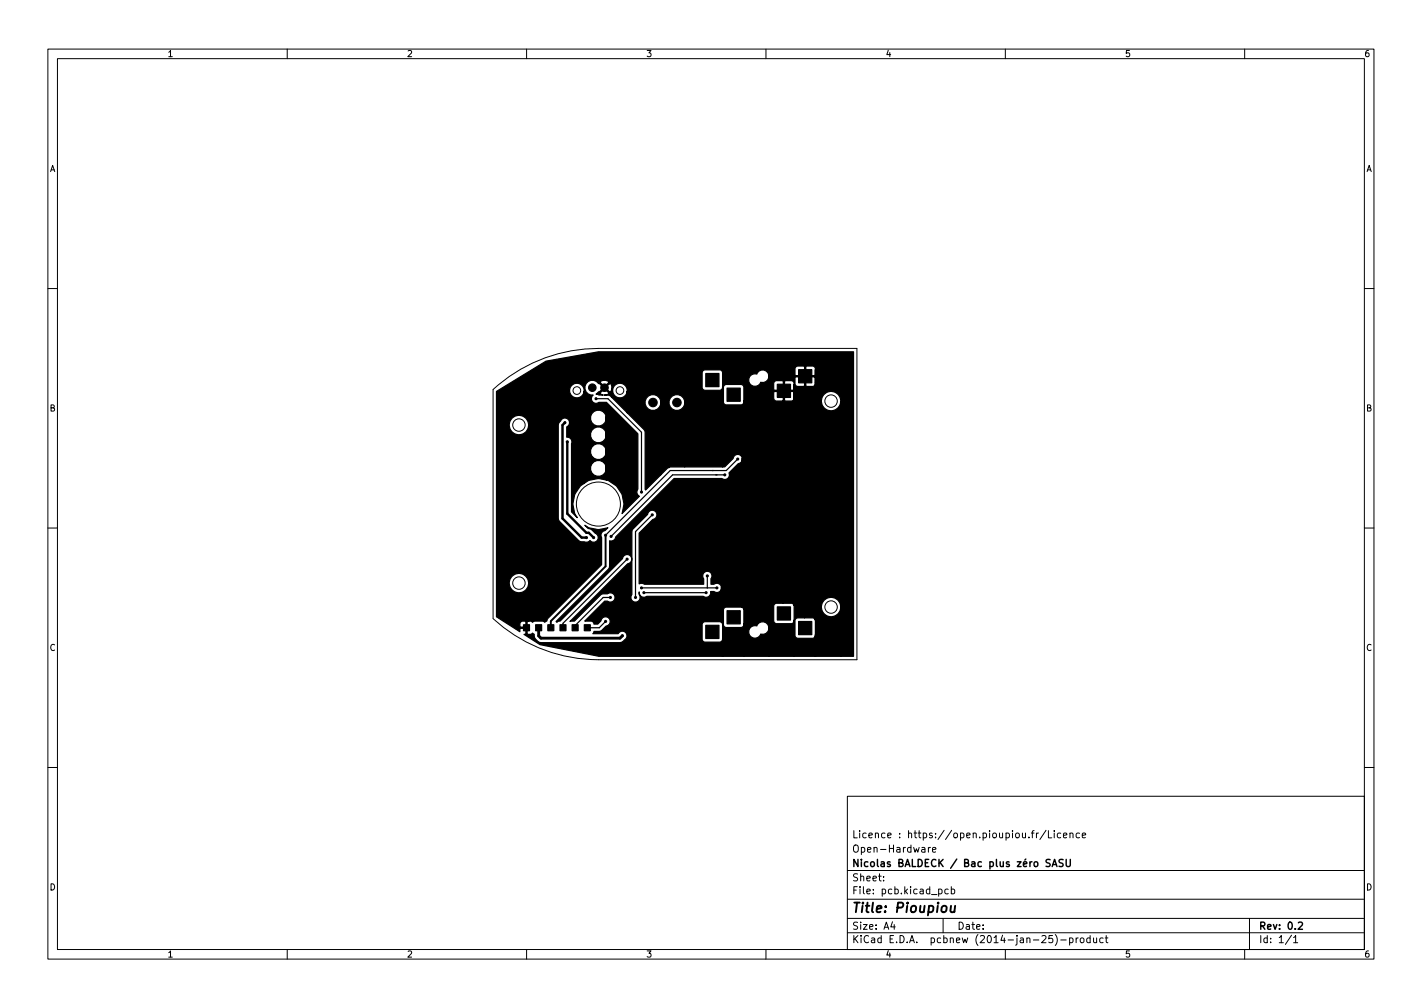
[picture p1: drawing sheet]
<svg xmlns="http://www.w3.org/2000/svg" width="297mm" height="210mm" viewBox="0 0 297 210" stroke-linecap="round" stroke-linejoin="round" font-family="sans-serif">
<defs><g id="words">
<text font-size="2.8" x="178" y="190.6">Title: Pioupiou</text>
<g font-size="2.1">
<text x="178" y="178">Open-Hardware</text>
<text x="178" y="175">Licence : https://open.pioupiou.fr/Licence</text>
<text x="178" y="184">Sheet:</text>
<text x="178" y="181">Nicolas BALDECK / Bac plus zéro SASU</text>
<text x="178" y="186.7">File: pcb.kicad_pcb</text>
<text x="178" y="196.9">KiCad E.D.A. pcbnew (2014-jan-25)-product</text>
<text x="178" y="194.1">Size: A4</text>
<text x="200" y="194.1">Date:</text>
<text x="263" y="194.1">Rev: 0.2</text>
<text x="263" y="196.9">Id: 1/1</text>
</g>
<g font-size="1.8">
<text x="35" y="11.9">1</text>
<text x="85" y="11.9">2</text>
<text x="135" y="11.9">3</text>
<text x="185" y="11.9">4</text>
<text x="235" y="11.9">5</text>
<text x="285" y="11.9">6</text>
<text x="10.3" y="35.9">A</text>
<text x="285.3" y="35.9">A</text>
<text x="10.3" y="85.9">B</text>
<text x="285.3" y="85.9">B</text>
<text x="10.3" y="135.9">C</text>
<text x="285.3" y="135.9">C</text>
<text x="10.3" y="185.9">D</text>
<text x="285.3" y="185.9">D</text>
<text x="35" y="199.9">1</text>
<text x="85" y="199.9">2</text>
<text x="135" y="199.9">3</text>
<text x="185" y="199.9">4</text>
<text x="235" y="199.9">5</text>
<text x="285" y="199.9">6</text>
</g>
</g></defs>
<g fill="none" stroke="#000" stroke-width=".21">
<path d="M10 10.2h277v190.1h-277zM12 12.2h273v186.1h-273zM60 10.2v2M110 10.2v2M160 10.2v2M210 10.2v2M260 10.2v2M10 60.2h2M285 60.2h2M10 110.2h2M285 110.2h2M103 129.1v-47.8a32.5 32.5 0 0 1 22-8.6h54v65h-54a32.5 32.5 0 0 1-22-8.5"/>
<path d="M10 160.2h2M177 166.3h108v32h-108zM193.9 176.9v1M194.4 176.9l-.5 .3M194.8 177.4l.7-.1-.1-.3-.4-.1-.2 .2 .1 .8h.5M216.9 173.9l-.4 .3M218.5 173.4l-1.3 1.9M219 173.4v1.5h.7M220.2 173.4v.2M220.2 173.9v1M221.6 174l-.5-.1-.2 .3 .1 .7h.6M222.1 174.4l.8-.1-.1-.3-.4-.1-.3 .2 .1 .8h.6"/>
<path d="M223.5 174.1l.2-.2 .4 .1v.9M223.5 173.9v1M225.5 174l-.4-.1-.3 .3 .1 .7h.6M226.1 174.4l.7-.1-.1-.3-.4-.1-.2 .2v.8h.6M285 160.2h2M60 198.3v2M110 198.3v2M160 198.3v2M177 194.8h108M177 191.8h108M177 187.8h108M177 181.8h108"/>
<path d="M184.6 183.8v.1M184.6 183v.1M186.4 192.5l-.3 1h.9M186.8 193v1M196.1 185.7l.4-.1 .3 .3-.2 .7h-.5M197 191.8v3M198.1 185.7l-.5-.1-.2 .3 .1 .7h.6M198.7 185.7l.4-.1 .3 .3-.1 .7h-.6M198.7 185.1v1.5M210 198.3v2M220.4 195.1a1.72 1.72 0 0 1 0 2.3M221.6 196.3h1.1"/>
<path d="M223.4 195.9l.5-.1 .2 .3-.1 .7h-.6M223.4 195.8v1.5M224.8 195.8v1M225.2 195.8l-.4 .3M225.8 195.9l.3-.1 .3 .3v.4l-.3 .3h-.3l-.2-.3zM227.7 195.9l-.4-.1-.3 .3 .1 .7h.6M227.7 195.3v1.5M228.4 195.8l.1 1h.4l.2-.1M229.1 195.8v1M230.4 195.9l-.4-.1-.3 .3 .2 .7h.5M230.9 195.8h.5M231.1 195.3v1.3l.3 .2"/>
<path d="M260 198.3v2M261 191.8v6.5M269.8 195.3l-1.3 1.9M270.2 195.8l.4-.5v1.5M270.2 196.8h.9"/>
<circle cx="108.4" cy="88.7" r="1.3"/>
<circle cx="120.5" cy="81.5" r=".8"/>
<circle cx="129.5" cy="81.5" r=".8"/>
<circle cx="173.6" cy="83.7" r="1.3"/>
<circle cx="125" cy="105.2" r="4.6"/>
<circle cx="108.4" cy="121.7" r="1.3"/>
<circle cx="173.6" cy="126.7" r="1.3"/>
</g>
<path d="M219.4 179.5l-.6-.1-.3 .3 .1 .4 .7 .3v.4l-.2 .1h-.6M222.1 179.5l-.6-.1-.2 .2v.4l.6 .3 .2 .3-.3 .3h-.6M222.7 179.4v1.2l.3 .3h.4l.2-.3v-1.2M219.8 180.9l.5-1.5 .5 1.5M219.9 180.5h.7M271.2 192.7l.6-.2 .3 .5-1 1h1" fill="none" stroke="#000" stroke-width=".3"/>
<path d="M126.5 111.7v6.5l-11.4 11.5v1.4M198.7 189.1l-.1 1.3 .5 .1 .3-.2M199.5 189.1l-.2 1.4" fill="none" stroke="#000" stroke-width=".4"/>
<g fill="#000" stroke="#000" stroke-width=".25">
<path d="M166.8 77.2h2.8v2.7h-2.8zM147.4 78h2.8v2.7h-2.8zM151.9 81h2.7v2.8h-2.7zM162.4 80.2h2.7v2.8h-2.7zM109.4 130.4h1.2v1.3h-1.2zM111.9 130.4h1.2v1.3h-1.2zM114.4 130.4h1.3v1.3h-1.3zM117 130.4h1.2v1.3h-1.2zM119.5 130.4h1.3v1.3h-1.3zM122.1 130.4h1.2v1.3h-1.2zM147.4 130.6h2.8v2.7h-2.8zM151.9 127.5h2.7v2.8h-2.7z"/>
<path d="M162.4 126.7h2.7v2.8h-2.7zM166.8 129.8h2.8v2.7h-2.8zM103.7 81.7l10.4-6.3 10.9-1.9h53.3v63.5h-2.7v-53.3a2.03 2.03 0 0 0-3-1.6 2.03 2.03 0 0 0 0 3.5 2.03 2.03 0 0 0 3-1.7v42.7a2.02 2.02 0 0 0-3.1-1.6 2.02 2.02 0 0 0 .1 3.5 2.02 2.02 0 0 0 3-1.6v10.1h-5.3v-59.8a.65 .65 0 0 0-.5-.8h-1.3l-.2 .2v1.8h1.9l.1-.1v-1.1v2.7v-1.1l-.1-.1h-1.9v1.8l.2 .2h1.3l.4-.3 .1-.5v49.6a.65 .65 0 0 0-.7-.5h-1.5v-52.4l-.2-.2h-1.3l-.4 .3-.1 1.6 .1 .1h1.9v.3h-1.9l-.1 .1v1.1a.65 .65 0 0 0 .5 .8h1.3l.2-.2v48.5h-1.5a.65 .65 0 0 0-.5 .8v3l.2 .4 3.5 .1a.65 .65 0 0 0 .5-.8v4.5h-4.4v-56.8a.65 .65 0 0 0-.5-.7h-1.4l-.1 .1v1.9h1.8l.2-.2v-1.1v2.8v-1.1l-.2-.2h-1.8v1.9l.1 .1h1.4l.4-.2 .1-.5v43.5a.65 .65 0 0 0-.8-.5h-1.5v-46.4l-.1-.1h-1.4l-.4 .2-.1 1.6 .2 .2h1.8v.2h-1.8l-.2 .2v1.1a.65 .65 0 0 0 .5 .7h1.4l.1-.1v42.4h-1.5a.65 .65 0 0 0-.5 .7v3l.3 .4 3.5 .1a.65 .65 0 0 0 .5-.7v7.5h-5.3v-58.7a1.3 1.3 0 0 0-1.2-1.1 1.3 1.3 0 0 0-1.3 .9 1.31 1.31 0 0 0-1.7 .8 1.31 1.31 0 0 0 .9 1.7 1.31 1.31 0 0 0 1.6-.8 1.3 1.3 0 0 0 1.7-1.5v52.6l-.2-.5a1.3 1.3 0 0 0-1.2-.6 1.3 1.3 0 0 0-1.1 .9 1.31 1.31 0 0 0-1.7 .8 1.31 1.31 0 0 0 .9 1.7 1.31 1.31 0 0 0 1.6-.8 1.3 1.3 0 0 0 1.7-1.5v6.1h-5.2v-56.2a.65 .65 0 0 0-.8-.5h-3l-.4 .2-.1 3.5a.65 .65 0 0 0 .8 .5h3l.4-.2 .1-.5v43.5l-.3-.5v-31.1a.97 .97 0 0 0-1-.8 .97 .97 0 0 0-1 .8l-1.7 1.8h-.5v-19.8a.65 .65 0 0 0-.7-.5h-3l-.4 .3-.1 3.5a.65 .65 0 0 0 .7 .5h3l.4-.3 .1-.5v16.8h-7.9v-13.8a1.67 1.67 0 0 0-2.5-1 1.67 1.67 0 0 0 0 2.7 1.67 1.67 0 0 0 2.5-1v-.7v13.8h-3.3l-1.7 1.6v-15.4l-.2-.6a1.67 1.67 0 0 0-2.8 0 1.67 1.67 0 0 0 1.1 2.6 1.67 1.67 0 0 0 1.9-2v15.4l-3.1 3.2-.1-12.1-.3-.5-3.5-3.5v-4.7a1.53 1.53 0 0 0-2.3-1.2 1.53 1.53 0 0 0 0 2.6 1.53 1.53 0 0 0 2.3-1.2v4.5l-3.2-3.2v-2.4l-.2-.5-.2-.1-.2 .2v-.3a1.07 1.07 0 0 0-1.8 0l.9 .9 .9-.9v.3l-.8 .7 1 .9h.2l.2-.6v1.8a1.38 1.38 0 0 0-1.6-.5l.9-.2 .1-.3-.9-.9-.9 .9 .1 .3 .5 .2h-.9l-.6-.2 .5-.5h.2l.9-.9-.9-.9-.2 .1a1.56 1.56 0 0 0-2.7 .2 1.56 1.56 0 0 0 1.6 2.2 .97 .97 0 0 0-.2 1.3 .97 .97 0 0 0 1.4 .2h1.6l6.5 6.6v11.6a.96 .96 0 0 0 .4 1.4l-3.7 3.6 .4-2.1a5.3 5.3 0 0 0-1.6-3.7l-1.5-1-.6-.2v-13.2l-.2-.6a1.67 1.67 0 0 0-2.8 0 1.67 1.67 0 0 0 1.1 2.5 1.67 1.67 0 0 0 1.9-1.9v3.5l-.2-.6a1.67 1.67 0 0 0-2.8 0 1.67 1.67 0 0 0 1.1 2.5 1.67 1.67 0 0 0 1.9-1.9v3.5l-.2-.6a1.67 1.67 0 0 0-2.8 0 1.67 1.67 0 0 0 1.1 2.5 1.67 1.67 0 0 0 1.9-1.9v3.5l-.2-.6a1.67 1.67 0 0 0-2.8 0 1.67 1.67 0 0 0 1.1 2.5 1.67 1.67 0 0 0 1.9-1.9v2.7l-1.8-.3a4.4 4.4 0 0 0-2.8 1v-19.4a1.53 1.53 0 0 0-2.3-1.2 1.53 1.53 0 0 0 0 2.6 1.53 1.53 0 0 0 2.3-1.2v19.2l-.9 .7a5.3 5.3 0 0 0-1.4 3.6l.3 2 .6 .9-1.2-1.2 .1-14.5a.97 .97 0 0 0-1.1-1.1v-2.2h.1a.97 .97 0 0 0 .1-1.6 .97 .97 0 0 0-1.5 .4l-.4 .5-.1 .3v19.5l.3 .7 4 4 .3 .2h.9a.9 .9 0 0 0 1.2-.2 .97 .97 0 0 0 1.5-.1 .97 .97 0 0 0-.4-1.4l-.8-.8-.7-.2-.7-.7a4.2 4.2 0 0 0 2.6 .9l2.2-.4-.7 .6a.97 .97 0 0 0-.6 1.4v5.7l-11.2 11.2-.3 .6-.4 .2-.4-.2h-1.8l-.4 .2-.3-.2h-.5v-41a2.03 2.03 0 0 0-3-1.6 2.03 2.03 0 0 0 0 3.5 2.03 2.03 0 0 0 3-1.7v32.7a2.02 2.02 0 0 0-3.1-1.6 2.02 2.02 0 0 0 .1 3.5 2.02 2.02 0 0 0 3-1.6v7.8l-.3 .1v2.5l.2 .2h.6l.3-.3 .4 .2v.4a1.79 1.79 0 0 0 1.4 1.4h16.5l.4-.1 .6-.5a.98 .98 0 0 0 .2-1.6 .98 .98 0 0 0-1.6 .3h-5.3l.3-.5h1.4l1.1-1.1a.97 .97 0 0 0 .9-1 .97 .97 0 0 0-1-.9 .97 .97 0 0 0-1 .8l-.6 .7h-.8l-.1-.3-.4-.3h-1.5l4.2-4.2h.6a.97 .97 0 0 0 1.3-.1 .97 .97 0 0 0 0-1.3 .97 .97 0 0 0-1.3-.1h-.9l-.5 .2-5.5 5.5-.9 .1 12.1-12.1a.98 .98 0 0 0 .8-1 .98 .98 0 0 0-1-.9 .98 .98 0 0 0-1 .8l-13 13.1-.7 .2-.1-.1 10.9-11 .2-.6v-5.3l.2 .1a.96 .96 0 0 0 1.1-.9l12.2-12.2 10.1 .1a.97 .97 0 0 0 1.1-.1 .97 .97 0 0 0 .3-1.1l2-2a.98 .98 0 0 0 .8-1.1v31.1h-3.5a.65 .65 0 0 0-.5 .7v3l.3 .4 3.5 .1a.65 .65 0 0 0 .5-.7v6.7h-4.5v-6.7l-.2-.4v-7.3l-.1-.4a.96 .96 0 0 0-1.4-.2h-.7v-1.2a.97 .97 0 0 0-.1-1.3 .97 .97 0 0 0-1.3 0 .97 .97 0 0 0-.1 1.3v1.2h-12.4a.92 .92 0 0 0-1.1-.1v-10.6l2.9-2.8a.97 .97 0 0 0 .8-1 .97 .97 0 0 0-.9-1 .97 .97 0 0 0-1 .9l-3.1 3.1-.2 .5v13.2a.97 .97 0 0 0 .1 1.3 .97 .97 0 0 0 1.3 0 .97 .97 0 0 0 .1-1.3v-.6a.96 .96 0 0 0 .5 1 .96 .96 0 0 0 1.1-.1l11.9 .1a.97 .97 0 0 0 1.1-.1 .97 .97 0 0 0 .3-1l.8 .1a.98 .98 0 0 0 1.1 0 .98 .98 0 0 0 .4-1v7.3l-.3-.1-3.5 .1-.2 .4v3.3a.65 .65 0 0 0 .7 .5h3l.4-.3 .1-.5v3.7h-25.8l-12.3-2.4-3.3-2.1 .4-.2v-2.5l-.5-.1a.65 .65 0 0 0-.8 .5v.6l.2 .1h1.1v.3h-1.1l-.2 .2v.5l-4.9-3.1z"/>
<circle cx="118" cy="88.2" r=".2"/>
<circle cx="118.5" cy="92.2" r=".2"/>
<circle cx="120.8" cy="97.9" r=".2"/>
<circle cx="123.7" cy="80.9" r=".77"/>
<circle cx="124.5" cy="83.2" r=".2"/>
<circle cx="126.3" cy="80.9" r=".77"/>
<circle cx="129.2" cy="94.3" r=".2"/>
<circle cx="129.2" cy="87.2" r=".2"/>
<circle cx="129.2" cy="90.8" r=".2"/>
<circle cx="136.4" cy="84" r=".87"/>
<circle cx="139.7" cy="97.4" r=".2"/>
<circle cx="141.4" cy="84" r=".87"/>
<circle cx="151.4" cy="99.1" r=".2"/>
<circle cx="154.1" cy="95.8" r=".2"/>
<circle cx="157.8" cy="88.8" r=".2"/>
<circle cx="162.3" cy="88.8" r=".2"/>
<circle cx="107.5" cy="112.8" r=".2"/>
<circle cx="108.5" cy="107.3" r=".2"/>
<circle cx="111.3" cy="114.4" r=".2"/>
<circle cx="116.1" cy="114.4" r=".2"/>
<circle cx="119.9" cy="114.5" r=".2"/>
<circle cx="122.5" cy="112.2" r=".2"/>
<circle cx="124" cy="112.2" r=".2"/>
<circle cx="126.5" cy="111.7" r=".2"/>
<circle cx="127.7" cy="112" r=".2"/>
<circle cx="131" cy="116.7" r=".2"/>
<circle cx="134" cy="102.7" r=".2"/>
<circle cx="135.1" cy="114.4" r=".2"/>
<circle cx="136.2" cy="107.5" r=".2"/>
<circle cx="154.9" cy="107.3" r=".2"/>
<circle cx="121.3" cy="125" r=".2"/>
<circle cx="126.5" cy="129.7" r=".2"/>
<circle cx="127.5" cy="124.7" r=".2"/>
<circle cx="130" cy="132.7" r=".2"/>
<circle cx="132.7" cy="124.7" r=".2"/>
<circle cx="134" cy="122.7" r=".2"/>
<circle cx="134.5" cy="123.7" r=".2"/>
<circle cx="134.6" cy="129.3" r=".2"/>
<circle cx="142" cy="121.6" r=".2"/>
<circle cx="147.5" cy="123.7" r=".2"/>
<circle cx="147.7" cy="120.2" r=".2"/>
<circle cx="149.7" cy="122.7" r=".2"/>
<circle cx="154.5" cy="123.8" r=".2"/>
<circle cx="158.5" cy="122.4" r=".2"/>
</g>
<path d="M118 88.2l-.5 .5v19.5l4 4h1M118.5 92.2v15l4 4h.5l1 1" fill="none" stroke="#000" stroke-width=".5"/>
<path d="M124.5 83.2h2.5l7 7v12.5M151.4 99.1h-10.9l-12.9 12.9M154.1 95.8l-2.4 2.4h-11.7l-13.5 13.5M131 116.7l-13.4 13.4v1M136.2 107.5l-3.4 3.5v13.7M126.5 129.7l-1.3 1.4h-2.5M127.5 124.7h-1.5l-5.9 5.9v.5M134 122.7h15.8M134.5 123.7h13M147.8 120.2v2.5" fill="none" stroke="#000" stroke-width=".25"/>
<path d="M112.5 131.1v1.7l.5 .4h16.5l.5-.5" fill="none" stroke="#000" stroke-width=".6"/>
<use href="#words"/>
</svg>
